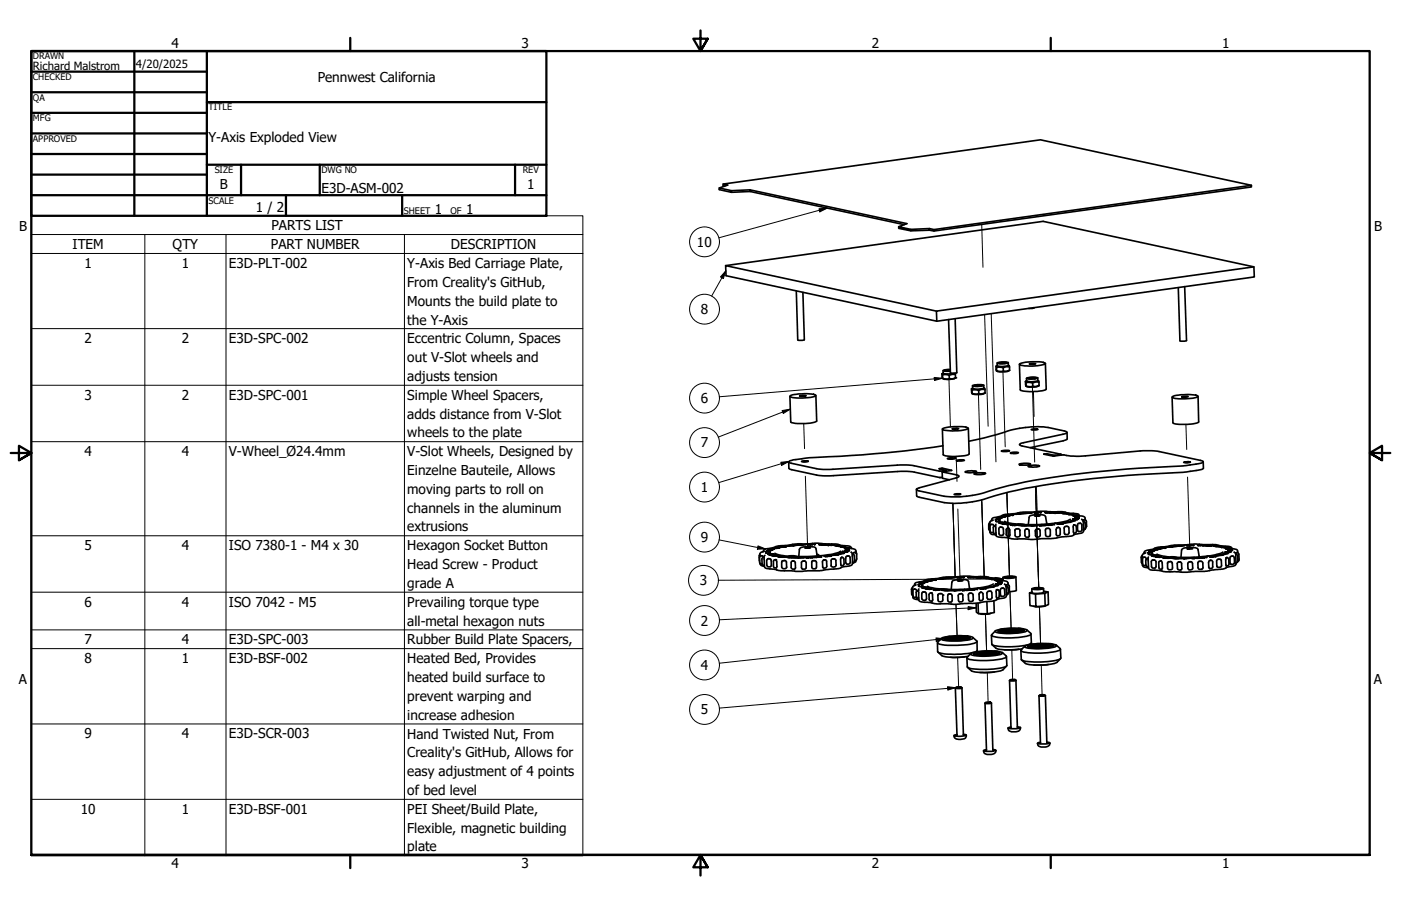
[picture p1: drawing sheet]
<svg xmlns="http://www.w3.org/2000/svg" width="432mm" height="279mm" viewBox="0 0 432 279" stroke-linecap="round" stroke-linejoin="round" font-family="sans-serif">
<defs><g id="words">
<g font-size="4.2">
<text x="52.8" y="14.7">4</text>
<text x="160.8" y="14.7">3</text>
<text x="268.7" y="14.7">2</text>
<text x="376.7" y="14.7">1</text>
<text x="97.9" y="25.2">Pennwest California</text>
<text x="64.3" y="43.8">Y-Axis Exploded View</text>
<text x="67.8" y="58.3">B</text>
<text x="99.1" y="59.6">E3D-ASM-002</text>
<text x="162.4" y="58.3">1</text>
<text x="78.8" y="65.4">1 / 2</text>
<text x="134" y="66">1</text>
<text x="143.6" y="66">1</text>
<text x="5.9" y="71.4">B</text>
<text x="83.7" y="71">PARTS LIST</text>
<text x="423.5" y="71.4">B</text>
<text x="22.4" y="76.8">ITEM</text>
<text x="53.2" y="76.8">QTY</text>
<text x="83.4" y="76.8">PART NUMBER</text>
<text x="139" y="76.8">DESCRIPTION</text>
<text x="214.8" y="76.1">10</text>
<text x="26" y="82.6">1</text>
<text x="56" y="82.6">1</text>
<text x="70.5" y="82.6">E3D-PLT-002</text>
<text x="125.5" y="82.7">Y-Axis Bed Carriage Plate,</text>
<text x="125.5" y="88.5">From Creality's GitHub,</text>
<text x="125.5" y="94.2">Mounts the build plate to</text>
<text x="125.5" y="100.1">the Y-Axis</text>
<text x="216" y="96.9">8</text>
<text x="26" y="105.9">2</text>
<text x="56" y="105.9">2</text>
<text x="70.5" y="105.9">E3D-SPC-002</text>
<text x="125.5" y="105.9">Eccentric Column, Spaces</text>
<text x="125.5" y="111.7">out V-Slot wheels and</text>
<text x="125.5" y="117.5">adjusts tension</text>
<text x="26" y="123.3">3</text>
<text x="56" y="123.3">2</text>
<text x="70.5" y="123.3">E3D-SPC-001</text>
<text x="125.5" y="123.3">Simple Wheel Spacers,</text>
<text x="216" y="124.3">6</text>
<text x="125.5" y="129.1">adds distance from V-Slot</text>
<text x="125.5" y="134.9">wheels to the plate</text>
<text x="216" y="138">7</text>
<text x="26" y="140.7">4</text>
<text x="56" y="140.7">4</text>
<text x="70.5" y="140.7">V-Wheel_Ø24.4mm</text>
<text x="125.5" y="140.7">V-Slot Wheels, Designed by</text>
<text x="125.5" y="146.5">Einzelne Bauteile, Allows</text>
<text x="125.5" y="152.3">moving parts to roll on</text>
<text x="216" y="151.7">1</text>
<text x="125.5" y="158.1">channels in the aluminum</text>
<text x="125.5" y="163.9">extrusions</text>
<text x="216" y="167.2">9</text>
<text x="26" y="169.7">5</text>
<text x="56" y="169.7">4</text>
<text x="70.5" y="169.7">ISO 7380-1 - M4 x 30</text>
<text x="125.5" y="169.7">Hexagon Socket Button</text>
<text x="125.5" y="175.5">Head Screw - Product</text>
<text x="125.5" y="181.3">grade A</text>
<text x="215.6" y="180.5">3</text>
<text x="26" y="187.1">6</text>
<text x="56" y="187.1">4</text>
<text x="70.5" y="187.1">ISO 7042 - M5</text>
<text x="125.5" y="187.1">Prevailing torque type</text>
<text x="125.5" y="192.9">all-metal hexagon nuts</text>
<text x="216" y="192.9">2</text>
<text x="26" y="198.7">7</text>
<text x="56" y="198.7">4</text>
<text x="70.5" y="198.7">E3D-SPC-003</text>
<text x="125.5" y="198.8">Rubber Build Plate Spacers,</text>
<text x="26" y="204.5">8</text>
<text x="56" y="204.5">1</text>
<text x="70.5" y="204.5">E3D-BSF-002</text>
<text x="125.5" y="204.5">Heated Bed, Provides</text>
<text x="216" y="206.6">4</text>
<text x="5.8" y="211.1">A</text>
<text x="125.5" y="210.3">heated build surface to</text>
<text x="423.4" y="211.1">A</text>
<text x="125.5" y="216.2">prevent warping and</text>
<text x="125.5" y="221.9">increase adhesion</text>
<text x="216" y="220.3">5</text>
<text x="26" y="227.7">9</text>
<text x="56" y="227.7">4</text>
<text x="70.5" y="227.7">E3D-SCR-003</text>
<text x="125.5" y="227.8">Hand Twisted Nut, From</text>
<text x="125.5" y="233.6">Creality's GitHub, Allows for</text>
<text x="125.5" y="239.3">easy adjustment of 4 points</text>
<text x="125.5" y="245.2">of bed level</text>
<text x="24.9" y="251">10</text>
<text x="56" y="250.9">1</text>
<text x="70.5" y="251">E3D-BSF-001</text>
<text x="125.5" y="251">PEI Sheet/Build Plate,</text>
<text x="125.5" y="256.8">Flexible, magnetic building</text>
<text x="125.5" y="262.6">plate</text>
<text x="52.8" y="267.7">4</text>
<text x="160.8" y="267.7">3</text>
<text x="268.7" y="267.7">2</text>
<text x="376.7" y="267.7">1</text>
</g>
<g font-size="3.5">
<text x="10.2" y="21.5">Richard Malstrom</text>
<text x="41.9" y="21">4/20/2025</text>
</g>
<g font-size="2.8">
<text x="10.2" y="18.3">DRAWN</text>
<text x="10.2" y="24.7">CHECKED</text>
<text x="10.2" y="31.1">QA</text>
<text x="64.3" y="34">TITLE</text>
<text x="10.2" y="37.4">MFG</text>
<text x="10.2" y="43.8">APPROVED</text>
<text x="66.2" y="53.4">SIZE</text>
<text x="99.1" y="53.4">DWG NO</text>
<text x="161.1" y="53.3">REV</text>
<text x="64.3" y="62.8">SCALE</text>
<text x="124.5" y="66">SHEET</text>
<text x="138.9" y="66">OF</text>
</g>
</g></defs>
<!-- layer: Tweak Trail (ANSI) -->
<g fill="none" stroke="#000" stroke-width=".31">
<path d="M302.6 69.2l.4 13.2M303.5 97l1 34.4M305.5 96.7l1.5 45.7M292.5 117l.4 14.6M309.1 114.7l.7 23.1M318.2 119.4l.7 23.1M247.7 130.6l.3 7.8M301.6 121.7l.7 23.1M318.5 120.8l.2 7.7M319 137.7v.7M365.5 130.9l.3 7.7M248.2 146.9l.7 22.1"/>
<path d="M293.7 155.2l.7 22.7M294.7 140.8l.3 7.7M295.2 157l.7 22.2M302.6 154.2l.7 23.6-.7-23.1M310.3 151.9l.8 26.3M319.2 150.1l1 31.6M319.4 150l.3 9.2M366 147.1l.7 22.3M294.6 186.4l.4 10.5M303.7 189.4l.4 12.1M311.3 182.4l.4 12.2M320.4 187.1l.3 12.2"/>
<path d="M295.1 202.8l.4 9.2M304.3 207.4l.2 9.3M311.8 200.4l.3 9.2M320.9 205.1l.3 9.3"/>
</g>
<!-- layer: Visible (ANSI) -->
<g fill="none" stroke="#000" stroke-width=".51">
<path d="M222.9 56.8l97.8-13.7 65 14.1v.5l-97.9 13.5M223.4 57.4l-.5-.1v-.5l1.4 .3-2.6 .9M225.4 59.3l5.8-.2-.1-.6 48.4 10.5-2.5 .9 3.7 .8v.5l-3.7-.8v-.5M231.1 58.5l-5.7 .3v.5l-3.7-.8v-.5l3.7 .8M231.2 59.1l47.5 10.2M385.7 57.2l-97.9 13.6v.4l-1.4-.2M286.4 70.5l-5.7 .2M287.8 70.8l-1.4-.3v.5l-5.7 .2M223.6 81.9l97.9-13.6 65 14 .1 3.1-97.9 13.7M245.4 89.7l.5 15.1 .3 .2 1.7-.2-.4-14.6M294.4 98.3l.5 16.6-.3 .2-1.7-.1-.5-16.4M318.6 94.9l-.5 .2h-1"/>
<path d="M365.1 88.4l.6 16.6-.6 .2-1.4-.1-.5-16.4M386.5 82.3l-97.9 13.6 .1 3.2-64.9-14.1-.2-3.1 65 14M290.5 115.6v1M290.6 114.3l.2 .9 1.8 .1 1.3-.2M290.7 115.1l-.3 .2M292.5 115.8l.1 1M292.9 114.2l-1.6 .2M292.9 114l-1.8 .2 1.8 .2M292.9 113.9l-2.2 .3 .6 .3h1.6M294.4 115.1v.4l-.9-.1a1.83 1.83 0 0 1-2 .1l-1 .1-.2-.3 .1 1.3 1.2 .3 1-.1M294.4 115.5l.1 1a5.1 5.1 0 0 1-4 .2M294.5 116.5l-.9 .3h-1"/>
<path d="M299.7 118.9l.1 .9a4.8 4.8 0 0 0 3.4-.2M299.8 118.9l1.5-.3 1.9 .2-.4 .2a4 4 0 0 1-3-.1zM299.8 119.7l-.3 .2M300.2 118.9l1-.2 1.5 .2a3.1 3.1 0 0 1-2.5 0zM302.5 119l-1.6-.1-.5 .2M303.2 119.6l.4 .5h-1a2.03 2.03 0 0 1-2 .1l-1 .1-.2-.3 .1 1.3 1.2 .2 1-.1M303.2 118.8v.8M307.3 111.9l1.6-.3 1.9 .2-.4 .2a4 4 0 0 1-3.1-.1zM307.3 112v.8a4.8 4.8 0 0 0 3.5-.2M307.3 112.7l-.3 .2M307.8 111.9l1-.2 1.5 .1-.6 .3zM309.2 113.4v1"/>
<path d="M310.1 112l-.9-.2-1.2 .3M310.8 112.6l.3 .6-1-.1a2.03 2.03 0 0 1-1.9 .1l-1.1 .1-.1-.4 .1 1.5 1.1 .2 1-.2M310.8 111.8v.8M311.1 113.2v1a5.5 5.5 0 0 1-4 .2v-1.1M311.1 114.2l-.9 .3-1-.1M314.3 112.2a14.5 14.5 0 0 1 7.9-.2 5.7 5.7 0 0 1-4 .9l-3.6-.3-.4-.2zM316.4 116.6v.9a4.8 4.8 0 0 0 3.4-.2M316.4 116.6l1.5-.3 1.9 .2-.3 .2a4 4 0 0 1-3.1-.1zM316.4 117.4l-.3 .2M316.9 116.6l1-.2 1.4 .2a3.1 3.1 0 0 1-2.4 0zM317.2 112.2h2l-.7 .2zM318.3 118.1v1"/>
<path d="M319.2 116.7l-1.7-.1-.4 .2M319.8 117.3l.4 .6-1-.1a2.03 2.03 0 0 1-2 .1l-1 .1-.2-.3 .2 1.4 1.1 .2 1-.2M319.8 116.5v.8M320.2 117.9v1a5.5 5.5 0 0 1-4 .2v-1.1M320.2 118.9l-.9 .3-1-.1M322.2 112.1l.3 7.9a6.7 6.7 0 0 1-4.4 .8l-2.8-.2-.8-.4-.3-7.9M243.5 122.1a15.1 15.1 0 0 1 7.9-.2l.1 .1a13 13 0 0 1-8 .2zM246.5 122h2l-.8 .2zM251.5 122l.2 7.9a13.5 13.5 0 0 1-7.9 .3l-.3-8M290.5 132.2a14.3 14.3 0 0 1 7.9-.2v.1a14.1 14.1 0 0 1-7.8 .4zM290.6 137.5a416 416 0 0 1-42.3 3.8l-3.8 .5-1.4 .6 .8 .5 8.3 1.8 1.6 .1 25.7-1.4 1.6 .1 8.5 1.9 2-.4M293.4 132.3l1.4-.3 .7 .2-1.2 .2z"/>
<path d="M298.4 132.1l.2 8a15 15 0 0 1-7.8 .2l-.4-8M298.6 136.1l8.7-2.1a33.1 33.1 0 0 1 15.7-2.2l5 1.1 .9 .4-.7 .5-13.3 2.9-.7 .4 .8 .4 11.9 2.6a6.3 6.3 0 0 1-4.3-.2l-.8 .2a9.7 9.7 0 0 0 6 .2 18.4 18.4 0 0 0 6.7 .3l16.9-1.5 3.7-.1 1.6 .1 13.3 2.9 .8 .2v.4a29 29 0 0 1-9 1.2 291.4 291.4 0 0 0-50.8 5.9l-2.2 .6a50 50 0 0 1-10.9 2.7l-1.9 .2-5-.2-8.5-1.9v-.4l.8-.3 11.4-3 .9-.5-.8-.5-4.4-.9 2.9-.5-2.8-.6-1.1 .1 2.2 .5M301.6 120.4l.1 1M303.6 120.1v1.1a5.5 5.5 0 0 1-4 .1v-1M303.6 121.2l-1 .3-.9-.1M308.6 139.1l1-.2 1.5 .1-1 .3zM311.4 139.6l1-.2 1.5 .2a2.65 2.65 0 0 1-2.5 0zM317.8 132.5l.8-.2 1.3 .1-.6 .2zM328.9 133.3v2l-.3 .3-11.1 2.4M361.3 122.4a15 15 0 0 1 7.9-.3v.1a13.6 13.6 0 0 1-7.1 .7l-.7-.3zM364.2 122.3h2l-.7 .2zM369.3 122.2l.1 7.9a13.4 13.4 0 0 1-7.8 .4l-.3-8"/>
<path d="M243.1 142.4v2l.4 .3 8.8 1.9 3.5 .1 23.7-1.3 1.7 .1 8.5 1.8 .7-.1M247 142.3l.8-.2 1.3 .1-.9 .3zM290.4 145.5v1.9l2.2 .6M291.6 145v.3M292 141.4a3.2 3.2 0 0 1 2.5 0l-1 .2zM294.1 152.5l2-.2-.5 .3zM294.8 142l1-.2 1.4 .1-1 .3zM297.6 145.4a5.2 5.2 0 0 1 3.4 .1 5.7 5.7 0 0 1-3.6 0zM300.2 146h.3a5.6 5.6 0 0 1 3.3 0 6.1 6.1 0 0 1-3.6 .2zM307.1 159.8h1.5l-.4 .2zM307.1 159.8h.1M307.5 159.9h.3"/>
<path d="M307.5 159.9h.8M307.5 159.9v.1M307.7 159.7v.1M307.8 159.6v.1M307.8 159.7h-.2h1.1h-.5M307.8 159.7l1.2-.1h-1.1l.3 .1M307.8 159.9h.5M307.8 159.7v.1M307.8 159.9v.1M307.9 159.6v.2M308.2 159.7v.1M308.3 159.9v.1"/>
<path d="M308.4 159.8v.1M308.5 159.3l.7 .1zM308.6 159.3v.1M308.7 159.1l-2.8 .7-.3 .7M309.1 159.2v.1M309.3 159.1h1.5h-1.1l.4 .2zM309.4 159.1h.1M309.6 159.3v.1M309.7 159.1v.1M309.8 159.3l-.6 .1M309.8 159.3h.2h-1.1h.7l-.4 .1M309.8 159v.1"/>
<path d="M309.8 159.3v.1M310 159.1h.1M310.2 158.9h1.2zM310.2 159.1v.1M310.3 159.1v.1M310.4 158.9v.1M310.4 158.9l.1 .1M310.5 158.9h.6zM311 158.8h1.3zM311.1 158.8h.1M311.1 158.9v.1M311.2 158.8h.1"/>
<path d="M311.3 158.8h.8zM311.3 158.7v.1M311.5 158.8v.1M312.1 158.7v.1M313.6 158.4l-.4 .2M313.8 158.4l-1.4 .2 1.9-.1M313.8 158.4v.2l-.2-.1M314.1 143.2a5 5 0 0 1 3.5 0l-.2 .1a5.6 5.6 0 0 1-3.3-.1zM314.3 158.5v.1M316.2 158.3l-2.4 .3M316.2 158.1h2l-3.9 .4M316.2 158.1l-2.4 .3"/>
<path d="M316.2 158.1v.2M316.2 158.2h.9M316.9 143.8a5.7 5.7 0 0 1 3.5-.1l-.1 .1a5.1 5.1 0 0 1-3.4 0zM318.6 158.1l1.1-.2v.2zM318.8 159.1l1.7-.1-.5 .2zM318.9 158.1h.3M318.9 158.1h-.1M319.2 158l-.3 .1M319.2 158l.3 .1h-.3M319.2 157.9v.1M319.2 158.1v.1M319.7 157.9l-.2 .2"/>
<path d="M319.7 158.1h.1M320 157.9l-.1 .2M320 158.1h.1M320.7 158l.2 .1v-.2h-.9l-.1 .2h.2M320.7 158l-.6 .1M320.7 158v.1M320.7 158.1h.2M322.3 158.1l.2-.2-.4 .2h.7M322.3 157.9v.2M322.3 158.1h.1M322.5 158.1h.1M322.8 158.1h.1"/>
<path d="M323 158l-.7 .1M323 158l.3-.1-.5 .2M323 158v.1M323.1 158.1l1.3-.2-.2 .2zM323.1 157.9v.2M323.7 158h.1M323.8 158.1h.1M324.2 157.9v.1M324.2 158.1h.1M324.4 158.1h1.2zM324.5 158.1h.1M324.6 158.1v.1"/>
<path d="M324.8 158.1v.1M325.1 158.3l.8-.3 .7 .1zM325.3 158.1h-.5M325.3 158.1h.1M325.8 158.2h.1M325.9 158.2h.1M325.9 158v.1M326.4 158.1l-.5 .1M326.4 158.1v.1M326.5 158.1v.1M327 140.1v.3M327.5 158.4h1.1"/>
<path d="M328.6 158.2h.2h-1.9l2.7 .4M328.6 158.2l1.7 .4M328.6 158.2v.2l1.7 .3M329.6 158.6v.1M330.3 158.6l.3-.1 .3 .3-1.6-.1 .3-.1M330.6 158.5v.2l-.3-.1M330.6 158.7l.1 .1M330.6 159l1.7-.1zM330.8 159l.9-.1-.4 .1M330.8 159h.5M330.8 159v.1M330.9 159.1h1.3z"/>
<path d="M331 158.9h.1M331.3 159v.1M331.4 159.5l1.1-.1-1 .1 1.1 .1zM331.4 159.9h1.1zM331.4 159.8h.1M331.5 159.6l1.1 .2h-1.2h.8zM331.5 159.7v.1M331.5 159.5v.1M331.5 160h.1M331.7 158.9v.1M331.7 159.6h.1M331.7 159.7v.1"/>
<path d="M331.9 159.1v.2M331.9 160h.1M332 159.9h.4M332 159.9l-.5 .1h.4M332 159.8v.1M332 159.1v.1M332.2 159.6h.1M332.2 158.9v.1M332.2 159.1v.1M332.4 159.9l-.5 .1M332.4 159.9v.1M332.5 158.9v.1a2.05 2.05 0 0 1 2 .8v.5"/>
<path d="M332.5 159.4h.1M332.6 159.5v.1M332.7 159l-.5-.5-2.3-.2a15.2 15.2 0 0 0-5.7-.4l-1.9-.2-3.6 .2a18.6 18.6 0 0 0-6.1 .5l-1.3 .2a3.9 3.9 0 0 0-2.6 .5M364.8 142.6l2.1-.1-.9 .2zM370.8 142.4v2.1a29 29 0 0 1-8.9 1.3 291.4 291.4 0 0 0-50.9 5.9l-2.1 .6a50 50 0 0 1-11 2.7 23.5 23.5 0 0 1-6.9 0l-8.1-1.8-.4-.3-.1-2M234.1 171.9a.61 .61 0 0 1 .6-.5 .61 .61 0 0 1 .6 .5M234.1 172.8v.3M234.2 171l-.2 .4 .1 2 .2 .4 .6 .1M234.3 173.7l.2 .6 1.1 .3M235.5 171.8l-.4 .1-.3 .5 .1 1.7 .7 .3M235.6 170h-.1a1.27 1.27 0 0 0-1.3 1.6M236.3 170.5v.1"/>
<path d="M236.3 170.1h-.3l1.1-.4 .4 .4h-.3l-.1 .3M236.3 170.1v.4M236.3 170.1l-.1 .3M236.5 172.4a.76 .76 0 0 1 1.2 .4v1.5a.73 .73 0 0 1-.7 .5 .73 .73 0 0 1-.7-.5v-1.5zM236.7 169.4v.1M236.9 170.9l.8-.1zM236.9 170.9h.1M236.9 169.5v.1M236.9 170.9v.1M237 169.5v.1M237.1 171.1l1.2-.1zM237.1 170.4h.3l-.4 .4-1-.3h.3"/>
<path d="M237.1 170.4h.1M237.1 169.7l-.8 .4M237.1 170.6h.1M237.1 169.9l.2 .2M237.1 170.3v.1M237.2 169.5l-.3 .1 1.1-.1M237.2 169.5h-.5h1.5h-.2M237.2 169.5h.1M237.3 169.4l1.4-.1-1.1 .1 .7 .1zM237.3 171.1h.5M237.3 171.1l.8-.1-.3 .1M237.3 169.4h.1"/>
<path d="M237.3 171.1h.1M237.4 169.6v.1M237.5 169.3v.1M237.6 171.3l.8-.2-.5 .1 1.1 .1zM237.6 169.4h.1M237.7 170.9h.1M237.7 170.9h-1h.2M237.8 170.8v.1M237.8 171.1h.1M237.9 169.5h-.9l.4 .1M237.9 169.5l-.5 .1M237.9 169.5v.1"/>
<path d="M237.9 171.2h.1M238 169.5v.1M238.1 171v.1M238.2 171.3h.1M238.3 171v.1M238.4 172.9a.54 .54 0 0 1 .6-.3 .54 .54 0 0 1 .4 .6l.1 1.5a.54 .54 0 0 1-.6 .5 .54 .54 0 0 1-.5-.6zM238.4 170.8l-1.5 .1M238.4 170.8l-.7 .1M238.4 170.8v.1M238.4 171.1h.1M238.5 169h.1M238.7 171.1v.1"/>
<path d="M239 171.2v.1M239.1 169h-.7h1.1M239.1 169h.4l-.6-.1 1 .1h-.4M239.1 169v.1M239.2 171.4h.1M239.3 168.8h1.5h-1.2l.4 .2zM239.3 171.3v.1M239.4 168.8h.1M239.5 171.3l-.9 .1h.6M239.5 171.3l-1.4 .1h1.1M239.5 169v.1M239.5 171.3v.1"/>
<path d="M239.6 168.8v.2M239.7 171.6h1.4zM239.8 168.7v.1M240 171.6v.1M240.2 168.8v.1M240.3 171.8l.9-.2 .7 .1zM240.3 168.7h1.1zM240.4 168.6v.1M240.5 168.7h.7zM240.5 168.7h.1M240.6 171.6v.1M240.9 171.7l.7-.1z"/>
<path d="M240.9 171.8h.1M241 173.1a.81 .81 0 0 1 1.4 .3v1.4a.79 .79 0 0 1-.7 .6 .79 .79 0 0 1-.8-.5zM241 171.8h.1M241.2 168.7h.1M241.2 168.5v.2M241.2 171.6h.1M241.4 168.5h-.3l1.2 .2-.5-.1M241.4 168.5h1l-.6 .1M241.4 168.5h.1M241.5 168.4v.2M241.6 168.5h.5M241.6 168.5v.1"/>
<path d="M241.7 171.6v.2M241.8 168.6v.1M242.1 168.5v.1M242.3 168.4v.1M243 171.5l1.7-.1 1 .2M243.9 168.1l-.4 .2M244 171.8l2.1 .1M244 171.8h-1.9l1.3 .2h2.6M244 171.8l1.6 .2M244 171.9l-1.1 .1M244 173.1l.2-.1a.67 .67 0 0 1 .9 .5l.1 1.6a.7 .7 0 0 1-.7 .4 .7 .7 0 0 1-.7-.5zM244.1 168.1l-.2 .1"/>
<path d="M245.4 168.1l-1.3 .2M246 172h.1M246 172v.1M246.1 171.9l1.9 .1h-2M246.2 171.8l-.1 .1M246.2 172h.6M246.6 168l1.9-.1-5.9 .5 1.5-.3M246.6 168l-2.5 .1M246.6 168h.8M247.3 173.1l.6-.1 .4 .2 .2 1.7a.76 .76 0 0 1-.7 .7 .76 .76 0 0 1-.8-.5v-1.7zM248 169l.7-.2 1.1 .1zM248.3 171.9l.9-.1v.2z"/>
<path d="M248.5 172h.4M248.5 172h.1M248.9 172h.1M249.2 171.7h.2v.3h-.2M249.2 171.7v.3zM249.2 171.9l-.3 .1M249.2 171.9l-.7 .1M249.2 167.9h.6M249.2 167.9l.3 .1M249.2 167.9v.1M249.4 171.8l-.2 .1M249.5 168h.1"/>
<path d="M249.6 167.8h.1M249.6 171.8l1.1 .1zM249.8 167.9l-.3 .1M249.8 171.9l-.1 .1M249.8 167.9v.1M249.9 167.8l-.9 .1 .8 .1M249.9 167.8l.2-.1-.3 .3M249.9 171.8h.5zM249.9 167.8l-.1 .2M249.9 167.7v.3M249.9 167.9h.2M250.1 171.8h.1"/>
<path d="M250.2 173.2l.2-.3 1.1 .1 .2 1.9a.75 .75 0 0 1-.8 .6 .75 .75 0 0 1-.7-.6zM250.3 167.8v.2M250.4 167.9h.1M250.4 167.9v.1M250.4 171.9l.1 .1M250.6 171.8l1.2-.1v.2zM250.7 171.8v.1M250.8 171.8h.1M251.1 167.8l-.1 .2 .3-.2h-1l-.1 .2h.2M251.1 167.8l-.7 .1M251.1 167.9h.1M251.1 167.8v.2"/>
<path d="M251.1 171.8h.1M251.3 171.8v.1M251.3 171.8l-.2 .1M251.3 171.7v.1M251.7 171.8h.1M251.8 170.9l.5 .2v.3M251.8 171.4l-.3-2.1a1.88 1.88 0 0 0-2.1-.7h-.5a2.69 2.69 0 0 0-2.5 .8l-.2 2.2M251.9 171.6l1.3 .2zM252.1 171.6l.1 .2M252.2 171.7h.1M252.6 167.9l.3-.1-.6 .2h.3M252.6 167.9h.6"/>
<path d="M252.6 167.9v.1M252.7 167.8v.1M253.2 167.9l.4-.1-1 .2M253.2 167.9v.1M253.3 168l1.4-.2-.3 .2zM253.4 167.8v.1M253.7 172.8a.64 .64 0 0 1 .6-.2 .64 .64 0 0 1 .5 .6v1.4a.66 .66 0 0 1-.6 .6 .66 .66 0 0 1-.6-.4l-.1-1.7zM253.9 171.5h1.4zM253.9 168h.1M253.9 167.9l.1 .1M254 168h.1M254 167.8l.1 .2"/>
<path d="M254.1 171.4v.1M254.4 167.9l.1 .1M254.4 171.6h.1M254.5 167.8v.2M254.6 168h1.2zM254.8 168v.1M254.8 171.4h.1M255 171.5v.1M255 168h-.2h.7M255 168h.5M255 168v.1M255.1 171.3v.1"/>
<path d="M255.2 171.4h1.1h-.6M255.2 171.4h-.2l1 .1-.3-.1M255.2 171.4h.1M255.4 171.3l.7 .1zM255.4 171.4h.1M255.5 168v.1M255.5 167.9v.1M255.6 168h.1M255.7 171.4v.1M255.8 168.1h.1M255.9 168.1l.7-.1zM255.9 168.1h.1"/>
<path d="M256.2 171.3v.1M256.2 168h.1M256.3 172.5l.3-.2 .9 .2 .2 1.8a.81 .81 0 0 1-.8 .6 .81 .81 0 0 1-.7-.5zM256.3 168l-1.2 .2 .7-.1M256.3 168h.6l-1.1 .1M256.3 168h.1M256.5 168.1h.1M256.6 168v.1M256.7 168v.1M257.4 170.9l-.3 .3M257.4 171.1h.3M257.5 168.3h1.1"/>
<path d="M257.7 170.9l-1.2 .4 1.9-.2h-.1M257.7 170.9v.2M258.3 171.1h.1M258.6 168.3l.3-.1-1.9-.1 2.3 .6M258.6 168.3l1.6 .3M258.6 168.3l1.6 .4M259.1 170.6l-1.4 .3M259.1 170.6h-.3l1.5-.3-.2 .4-1.8 .4M259.1 170.6l-1.4 .5M259.1 170v.1a36.9 36.9 0 0 1-14.7 1.5l-3.7-.3-1.9-.7M259.3 172h.5l.2 .2v2a.47 .47 0 0 1-.5 .3 .47 .47 0 0 1-.4-.4v-1.8zM259.3 168.7h.1"/>
<path d="M259.7 170.1h.1M260 170.2h.1M260.2 168.6l.2-.1 .1 .3-1.4-.1h.2M260.2 169h1.7zM260.2 170.2h.8zM260.2 170.5l-1.1 .2M260.2 170.2h.1M260.3 170.1h-.7h1.7h-.2M260.3 170.1l-.3 .1 1.1-.1M260.3 170.1v.1M260.3 170l1.3-.1zM260.4 169h.8h-.3"/>
<path d="M260.4 169h.5M260.4 168.5l-.2 .1M260.4 169v.1M260.4 168.7l.1 .1M260.5 169.2h1.2l-1.2 .1 .8-.1M260.5 169.2h1h-.2M260.5 170v.1M260.6 169.7h1.2zM260.6 169.7v.1M260.7 168.9v.1M260.7 169.6v.1M260.9 171.6l.7-.2 .4 .4 .1 1.6a.74 .74 0 0 1-.7 .6 .74 .74 0 0 1-.7-.5v-1.7z"/>
<path d="M260.9 169.6l-.2-.1h1.1h-.9l.4 .1M260.9 169.6l-.2 .1 1.1-.1h-.5M260.9 169.5v.1M260.9 169.6v.1M260.9 169v.1M261 170.2h.1M261 169.9l.4 .1M261 169.9l-.5 .1 .4 .1M261 169.9h.1M261.1 170.1v.1M261.2 169h.1M261.3 169.8h.1"/>
<path d="M261.3 169.2v.1M261.3 169.6v.1M261.4 170l-.5 .1M261.4 170v.1M261.5 169.2h.1M261.7 169.2h.1M261.8 169h.1M262.2 169l.1 .1a1.25 1.25 0 0 1 1.5 1.4M262.3 170.3l.4 .5 .1 2.2a1.25 1.25 0 0 1-.3 1.3 1.25 1.25 0 0 1-1.3 .3l-.7 .1a11.9 11.9 0 0 1-5.4 .9l-2.5 .4-5.3 .2-3.4-.2a30.5 30.5 0 0 1-8.1-.9l-.3-2.6v-.9l.3-.3M262.4 169.1v-.3a4.2 4.2 0 0 0-3.1-.6 13.8 13.8 0 0 0-5.6-.5l-2.6-.2-2.9 .3a17.6 17.6 0 0 0-5.8 .4 17.1 17.1 0 0 0-5.5 1l-1.3 .3-.3 .6M262.4 169.1v.1M262.7 170.9l.6 .3 .1 1.7"/>
<path d="M262.8 170.9a.61 .61 0 0 1 .6-.5 .61 .61 0 0 1 .6 .5v1.7l-.6 .3M263.4 172.9l-.1 .4-.5 .2M263.8 170l.2 .7M263.8 172.8l-.1 .5-.9 .4M283.3 179.8h1.5l-.4 .2zM283.3 179.8h.1M283.5 179.8v.1M283.7 179.9v.1M284 179.9l-.3-.1 .8 .1M284 179.9h.5M284 179.6v.1M284 179.9v.1"/>
<path d="M284.1 179.7h-.3h1.1h-.4M284.1 179.6v.1M284.5 179.6l-.4 .1M284.5 179.6h.7zM284.5 179.6h-.4l.4 .1M284.5 179.7v.1M284.5 179.8v.1M284.6 179.8v.1M284.7 179.3h1.6zM284.9 179.1l-2.8 .7-.2 .7M285.5 179.1h1.6h-1.2l.5 .1-.1 .1zM285.6 179.1h.1"/>
<path d="M285.8 179.3v.1M285.9 179.1v.1M285.9 179.3v.1M285.9 179.3h.1M286 179v.1M286.4 178.9h1.2zM286.6 178.9v.1M286.6 178.9h.8zM287.3 178.8h.1M287.3 178.9v.1M287.4 178.9v.1M287.5 178.8h-.3l1.3 .1-.5-.1"/>
<path d="M287.5 178.8h1h-.5M287.5 178.8h.1M287.6 178.7v.1M287.7 178.8h.5M287.7 178.8v.1M288 178.8v.1M288.3 178.8h.1M288.4 178.7v.1M289.9 178.3v.2l-.5 .1M290 178.4l-.1 .1M292.4 178.3l-2.4 .2M292.5 178.1h1.9l-5.8 .5 1.4-.2"/>
<path d="M292.5 178.1l-2.5 .3M292.5 178.1v.2M292.5 178.2h.8M294.9 178.1l.9-.2 .2 .2zM295.1 179h1.7l-.6 .2zM295.1 178.1h.6zM295.1 178.1h-.1M295.3 177.9v.1M295.8 177.9l-.1 .2M295.9 178v.1M296.2 177.9v.2M296.2 178.1h.2"/>
<path d="M296.4 177.9l-.3 .2h.3M296.4 177.9h.8l-.1 .2-.2-.1M296.4 177.9v.1M296.9 178l-.5 .1M296.9 178v.1M296.9 178.1h.2M298.5 177.9h.2l-.1 .2 .9-.2-.3 .2h-.9zM298.5 177.9l-.1 .2M298.5 178.1h.1M298.7 178.1h.1M299.1 178v.1M299.3 178.1l1.3-.2-.1 .2z"/>
<path d="M299.3 177.9v.2M299.9 177.9l.1 .2M299.9 178v.1M300.4 177.9l.1 .2M300.4 178v.1M300.7 178.1l1.1-.1-.6 .2zM300.7 178.1h.1M300.9 178.1h.1M300.9 178.1h.6M300.9 178.1h.2M301.1 178.1v.1M301.3 178.2l1.6-.1z"/>
<path d="M301.5 178.1h-.4M301.5 178.1h.1M301.6 178.1h.1M302 178.1v.1M302.1 178.1h.5M302.1 178.1v.1M302.1 178.2h.1M302.2 178v.1M302.6 178.1l-.5 .1M302.6 178.1v.1M302.6 178.1h.1M302.7 178.1v.1"/>
<path d="M303.7 178.3l1.2 .1M304.9 178.2h.2h-2l2.7 .4M304.9 178.2l1.6 .4M304.9 178.2v.2l1.6 .3M305.1 161.2l-.4 .5v1.5l.3 .4a.96 .96 0 0 0 1.2 .6M305.1 161.2l.1 3.3 .4 .3 1.4 .2M305.6 161.7l-.5 .5v1.5M305.6 161.7h.1M305.6 161.7l.5 .1 .2 .5M305.8 178.6v.1M306.1 160.4l-.7 .3-.3 .5M306.2 164.2l.2 .4 .6 .1"/>
<path d="M306.5 178.6l.3-.1 .3 .3-1.6-.1 .3-.1M306.8 178.5v.2l-.3-.1M306.8 162.2l-.6 .2v1.8M306.8 178.7l.2 .1M307 178.9h1.5zM307 161.7v3M307 164.7l.1 .7 .2 .1 2.3 .2a21.7 21.7 0 0 0 6.6 .5l2.4 .2 5.3-.3 4.8-.6a2.81 2.81 0 0 0 2.3-.7M307 160.3h-.3l1-.3 .5 .3h-.4l.2 .4M307 160.3l.1 .5M307 160.3v.2M307.1 179l.7-.1-.2 .1M307.1 179h.5"/>
<path d="M307.1 179v.1M307.1 179.1h.1M307.1 160.8h.1M307.3 178.9h.1M307.3 179.3l.9-.1zM307.5 179.9h1.2zM307.5 179.9l.1 .1M307.6 179.5l1.1-.1-.9 .1 1 .1zM307.6 179v.1M307.7 179.7l1.2-.1zM307.7 160v.2l-.7 .2M307.7 179.7v.1"/>
<path d="M307.7 160.2l.2 .1M307.7 179.9v.1M307.8 179.5v.1M307.8 160.4l.2 .4M307.8 178.9v.1M307.9 162.8a.78 .78 0 0 1 1.3 .3l.1 1.5a.73 .73 0 0 1-.7 .5 .73 .73 0 0 1-.7-.5zM308 161.2l.8-.1zM308 179.7v.1M308 161.2h.1M308 160.7h.4l-.4 .3-1.1-.2h.2M308 160.7l.2 .1M308.1 179.1h.2h-1.2h1.2l-.2 .1"/>
<path d="M308.1 179.1h.4l-.3 .1M308.1 179.1h.1M308.1 180h.1M308.2 161.2v.1M308.2 161.1v.1M308.3 179.1v.1M308.4 161.4l1.2-.1zM308.4 179.7h.1M308.4 179.1v.1M308.5 179.9h-.8l.4 .1M308.5 179.9l-.4 .1M308.5 161.4h.1"/>
<path d="M308.5 179.9v.1M308.6 161.4h.5M308.6 161.4l.8-.1-.3 .1M308.6 161.4h.1M308.7 178.9h.1a2.29 2.29 0 0 1 1.9 .9v.5M308.7 179.4v.1M308.8 161.2h.1M308.8 179.5v.1M308.9 179l-.1-.2a4.9 4.9 0 0 0-3-.6 12.5 12.5 0 0 0-5.4-.3l-1.8-.2-3.7 .2a18.6 18.6 0 0 0-6.1 .5l-2.7 .2-1.2 .5M308.9 161.5l.9-.1-.5 .1h1.2zM308.9 161.2h-1.1h.4M308.9 161.1v.1"/>
<path d="M309.1 178.1l.1-.1a6.1 6.1 0 0 1 3.9 0l-.1 .1a6.1 6.1 0 0 1-3.9 0zM309.1 178.1l.1 1M309.1 161.4h.1M309.4 161.3v.1M309.5 161.3v.1M309.6 161.5v.1M309.6 161.1l-1.6 .2 .2-.1M309.6 161.1v.1M309.6 161.1l-.7 .1M309.8 178.1l.9-.3 1.8 .2-1.2 .2zM309.8 161.4h.1M310 161.4v.1"/>
<path d="M310.3 163.1a.53 .53 0 0 1 .6-.2 .53 .53 0 0 1 .3 .5l.1 1.6a.58 .58 0 0 1-.6 .4 .58 .58 0 0 1-.6-.5zM310.5 161.5h.1l-1 .2 1.3-.2M310.5 161.5h.4M310.5 161.5h.1M310.8 161.6v.1M310.9 161.5v.2M311.6 161.9h.1M312 161.7v.1M312 161.9v.1M312 162.1l1.6-.2zM312.2 161.9l.5-.1-.7 .1M312.2 161.9h-.9h.7"/>
<path d="M312.2 161.9h.1M312.6 161.9v.1M312.7 162v.1M312.9 163.3a.89 .89 0 0 1 1.4 .2l.1 1.5a.81 .81 0 0 1-.8 .6 .81 .81 0 0 1-.7-.5zM312.9 161.8v.1M313.1 177.9l.1 4.2-2.1 .3M313.2 161.9l-.5 .1M313.2 161.9v.1M313.3 161.9v.1M313.8 161.7h1.9M314.8 162.1h.9M315.7 162h2.3"/>
<path d="M315.7 162h-1.9l4.1 .2M315.7 162v.1M315.7 162.1l.6 .1M316 163.3a.76 .76 0 0 1 1.2 .4v1.5a.69 .69 0 0 1-.6 .5 .69 .69 0 0 1-.7-.5l-.1-1.5zM317.9 162.2h.1M318 162l1.8 .1-1.9 .1M318 162v.2zM318 162.1h.7M319.2 163.3a.78 .78 0 0 1 1.3 .3l.1 1.5a.77 .77 0 0 1-.7 .6 .77 .77 0 0 1-.7-.5zM320.2 162l1-.2 .1 .3zM320.4 162.1h.1M320.4 162l.1 .1"/>
<path d="M320.5 162.1h.3M320.5 162.1h.1M320.8 162.1h.1M321.1 162l-.3 .1M321.1 162l-.6 .1M321.1 162v.1M321.2 161.8v.3M321.2 161.9l-.2 .1M321.4 161.9h1.2zM321.7 162h.4M321.7 161.9l-.1 .2M322.1 162v.1"/>
<path d="M322.3 161.9l-.2 .1M322.3 161.9l-.6 .1M322.3 162h.1M322.3 161.9v.1M322.5 163l.7-.1 .5 .4v1.6a.75 .75 0 0 1-.7 .6 .75 .75 0 0 1-.7-.5l-.1-1.6zM322.5 161.8l.5 .1 .7-.2v.2zM322.6 161.3v.1M322.6 161.6l-.3-2.2a2.88 2.88 0 0 0-3-.6 1.99 1.99 0 0 0-2.1 .8l-.3 2.2M322.6 161.8v.1M323.2 161.8l-.2 .1M323.5 161.9h.1M323.7 161.7l-.2 .2"/>
<path d="M323.7 161.9h.1M323.9 161.7v.1M324 161.7l1.1 .1h-.9M324 161.7h-.3l.7 .2-.2-.1M324 161.7v.1M324.1 161.7l-.1 .2M324.2 161.8v.1M325.4 161.3l-.3 .1M325.7 162.8a.66 .66 0 0 1 1.1 .4v1.5a.62 .62 0 0 1-.6 .5 .62 .62 0 0 1-.6-.4l-.1-1.5zM325.7 161.5h1.5zM325.8 161.5h.1M326.2 162.6l-.1 .1"/>
<path d="M326.5 161.4v.1M326.7 161.5v.1M326.8 161.4h.1M326.9 161.4h1.1l-.6 .1M326.9 161.4h-.3l1.1 .1h-.3M326.9 161.4h.1M327 161.3v.1M327.2 161.4h.5M327.2 161.4v.1M327.4 161.5h.1M327.7 161.4v.1M327.8 161.3v.1"/>
<path d="M328.2 162.4l.7-.1 .5 .3 .1 1.7a.76 .76 0 0 1-.7 .5 .76 .76 0 0 1-.8-.5v-1.6zM328.9 160.9l-.3 .3M328.9 161l.2 .1M329.1 160.9l-.9 .3 1.8-.2h-.2M329.1 160.9v.2M329.8 161v.1M329.9 160.1a26.9 26.9 0 0 1-11.1 1.7l-5.3-.2a8.3 8.3 0 0 1-3.9-.8M330.4 160.6l-1.3 .3M330.4 160.6h-.3l1.4-.3v.3l-1.7 .4M330.4 160.6l-1.3 .5M330.6 160.1h1.8h-.2M330.6 160.1h1.6"/>
<path d="M330.6 160v.1M330.9 161.9a.56 .56 0 0 1 .8 .5l.1 1.4a.49 .49 0 0 1-.4 .5 .49 .49 0 0 1-.6-.3zM331.3 160.1v.1M331.3 160.1h.8zM331.5 160.5l-1.1 .2M332.1 160.1v.1M332.2 160.1h.1M332.3 161.5a.7 .7 0 0 1 1.1 .4v1.4a.7 .7 0 0 1-.6 .6 .7 .7 0 0 1-.7-.5v-1.6zM333.4 160.1l.5 .7M333.8 160.5l.1-.1a.6 .6 0 0 1 .9 .4l.1 1.5-.4 .5M333.9 160.8l.6 .4v1.6M333.9 160.8v3.1a4.5 4.5 0 0 1-2.7 .9l-.2 .1"/>
<path d="M334.5 162.8l-.6 .6M334.6 162.8l-.1 .4-.6 .2M352 171.4l-.3 .5 .1 1.5 .3 .4M352.1 173.9a.72 .72 0 0 0 1.1 .4M352.6 171.8l-.4 .3-.1 1.8M352.6 171.8h.1M352.6 171.8l.5 .2 .2 .5M353.1 170.5l-.9 .4-.2 .4 .1 3 .5 .6 1.3 .2M353.2 174.3l.3 .5h.4M353.8 172.3l-.6 .3v1.7M353.9 171.8v3M353.9 174.8l.1 .5a4.3 4.3 0 0 0 3 .6 18.3 18.3 0 0 0 6.3 .4l2.7 .2 1.9-.2a17.1 17.1 0 0 0 5.7-.5l3.1-.3 1.3-.5"/>
<path d="M354 170.5h-.3l.9-.3 .6 .3h-.4l.2 .4M354 170.5l.2 .4M354.2 170.9h-.3l1.2 .3 .2-.4-.3 .1M354.2 170.9v.1M354.3 170v.1M354.5 170v.1M354.6 169.9h1.1zM354.6 169.9l-.3 .2 1.1-.2M354.6 169.9h-.5h1.5h-.2M354.6 169.9v.1M354.6 170.2l-.6 .3M354.6 170.3l.3 .2"/>
<path d="M354.6 169.8v.1M354.8 169.7v.1M354.8 171.3h1.9zM354.8 170.6l.2 .4M354.8 170.1h.1M354.9 169.8v.1M355 172.8h1.1l.2 1.9a.73 .73 0 0 1-.7 .5 .73 .73 0 0 1-.7-.5l-.1-1.5zM355 170.9l.2 .1M355 171.3h.5M355 171.3h.8h-.3M355 171.3v.1M355.2 169.7h.8z"/>
<path d="M355.2 171.2v.1M355.3 170h-.8l.3 .1M355.3 170l-.5 .1M355.3 170v.1M355.4 171.4h1.2zM355.4 169.9v.2M355.5 169.5h.7zM355.5 171.3v.1M355.5 171.5v.1M355.6 171.5h.5M355.6 171.5l.8-.1-.3 .1M355.6 171.5v.1"/>
<path d="M355.7 171.4h.1M355.7 169.4v.1M355.8 171.3h.1M355.9 171.6l.8-.2-.4 .2h1.1zM356 169.3v.1M356.1 171.5v.1M356.2 169.5h.1M356.3 169.2h1.5l-1.1 .1 .5 .1zM356.3 171.6h.1M356.4 171.4v.1M356.4 169.2v.1M356.5 171.4v.1"/>
<path d="M356.6 171.6h.1M356.6 169.4v.1M356.6 171.2v.1M356.7 169.4l-.5 .1M356.7 169.4h.3h-1h.6l-.4 .1M356.7 169.4v.1M356.7 171.4v.1M356.9 171.6h.1M357 169.2h.1M357 171.5v.1M357.3 173.2a.56 .56 0 0 1 .6-.1 .56 .56 0 0 1 .3 .5l.1 1.5a.54 .54 0 0 1-.6 .4 .54 .54 0 0 1-.5-.5zM357.3 169h1.1z"/>
<path d="M357.3 171.6h.1M357.4 169v.2M357.5 171.6v.1M357.6 169.1h.5M357.6 169.1v.1M357.7 171.8h-.6h.8M357.7 171.8h.1M357.8 171.7v.1M357.9 171.7v.1M357.9 171.7l-1.3 .1h1.1M357.9 168.9l1.1-.1 .3 .1-.5 .1h.5zM358.1 169.1v.1"/>
<path d="M358.1 168.8v.1M358.2 169v.1M358.3 168.8v.2M358.5 168.9h.5M358.5 168.9v.1M358.8 169h.1M359 168.9v.1M359 171.8v.1M359 172v.1M359 172.1l1.6-.1zM359.1 168.8v.2M359.2 172h-.9h.7"/>
<path d="M359.2 172h.1M359.5 171.9h.2l-.7 .1M359.5 171.9l-.3 .1M359.5 171.9v.1M359.6 172.1h.1M359.7 172.1h.5M359.7 172.1h.1M359.9 172h.1M360 173.4a.81 .81 0 0 1 1.3 .3l.1 1.4a.81 .81 0 0 1-.8 .6 .81 .81 0 0 1-.7-.5zM360.2 172.1h.1M360.3 172v.1M360.6 168.5l-.4 .2"/>
<path d="M360.7 171.8l2 .1M360.8 168.5l-1.4 .3 2-.1-.1-.1M360.8 168.5l-.2 .1M361.3 168.6v.1M361.8 172.2h.9M362.7 172.1h2.3M362.7 172.1h-1.9l1.5 .2h2.6M362.7 172.1l.6 .2M362.9 173.5l.3-.2 .8 .2 .2 1.8a.7 .7 0 0 1-.7 .5 .7 .7 0 0 1-.6-.5zM363.2 168.4l-2.4 .3M363.2 168.3l2-.1-3.9 .4M363.2 168.3l-2.4 .2"/>
<path d="M363.2 168.3h.9M364.9 172.3h.1M365 172.1h1.8l-1.9 .2M365 172.1h.1M365 172.2l.7 .1M365.8 169.2l.6-.2 1.2 .2-1 .2zM365.9 168.2l-.1 .1M366 168.1l.5 .1zM366.2 173.5a.75 .75 0 0 1 .8-.3 .75 .75 0 0 1 .5 .5l.1 1.5a.77 .77 0 0 1-.7 .6 .77 .77 0 0 1-.8-.5zM366.5 168.1l-.9 .1h.9M366.5 168.1l.1-.1 .1 .3-.2-.1M366.5 168.1v.1"/>
<path d="M366.6 168l-.1 .1M366.6 168.1l.1 .2M367 168.1v.2M367 168.2h.1M367.2 168.1l-.3 .2 .2-.1M367.2 168.1l.7-.1v.2l-.2-.1M367.2 168.1h.1M367.5 172.1h.5M367.5 172.1l-.1 .1M367.6 168v.1M367.7 172v.1M367.7 168.1l-.6 .1"/>
<path d="M367.7 168.1l.2 .1M367.7 168.1v.1M368 172.1l.2-.1 .1 .2h-.2M368 172.1h-.8l.9 .1M368 172.1h.2M368 172.1v.1M368.2 172v.2M368.6 172l1 .1zM368.7 172.1l.6-.1zM368.7 172.1h.1M368.9 172h.1M369.3 168.1l.2-.1-.4 .2 1.2-.2-.3 .1"/>
<path d="M369.3 168.1h.7M369.3 168v.2M369.3 168.1v.1M369.4 172.1h.1M369.4 173.2h1.1l.3 1.9a.81 .81 0 0 1-.8 .5 .81 .81 0 0 1-.7-.5l-.1-1.5zM369.4 172h1.1l.1-.2 .1 .2zM369.4 168.2h.1M369.6 171.4v.2M369.6 172v.1M369.6 171.8l-.3-2.3a1.88 1.88 0 0 0-2.2-.7h-.8a1.99 1.99 0 0 0-2.1 .9l-.2 2.2M369.7 172h.1M370 168.1v.1"/>
<path d="M370 172h.1M370.1 168.2l1.3-.1-.2 .2-.7-.1 .1-.1zM370.1 168v.1M370.1 171.9l-.1 .2M370.5 172h.1M370.6 171.8l-.1 .2M370.7 168l-.1 .1M370.7 168.3h.1M370.9 171.8l.1 .2M371 171.8h-.3l.6 .2-.1-.1M371.1 171.9v.1M371.2 168.1v.2"/>
<path d="M371.2 171.9v.1M371.2 168.1v.1M371.2 168.2h.1M371.3 171.8l.7 .1h-.8M371.3 171.8h-.3M371.3 171.8h.1M371.4 168.2l1.2-.1zM371.5 168.1v.2M371.7 168.1h.7zM371.7 168.2l-.1 .1M372 168.4l1.7-.2zM372.2 168.1h.1"/>
<path d="M372.3 168.2v.1M372.4 168.1v.2M372.4 171.4l-.4 .1M372.6 173a.64 .64 0 0 1 .7-.2 .64 .64 0 0 1 .5 .5v1.5a.62 .62 0 0 1-.6 .5 .62 .62 0 0 1-.6-.4zM372.7 171.6h1.4zM372.7 168.3l.7-.1zM372.7 168.3h.1M372.8 171.6v.1M373 168.1v.1M373.1 168.1v.1M373.1 172.8h.1M373.3 171.7v.1"/>
<path d="M373.4 168.3h.1M373.4 168.1v.2M373.5 171.5v.1M373.6 171.7v.1M373.6 171.5h1.4zM373.7 171.6v.1M373.8 171.4l.1 .2M374 171.5h.8zM374 171.5v.1M374.1 171.5v.1M374.4 171.6h.1M374.8 171.4v.2"/>
<path d="M375.1 172.7l.3-.2 1 .2 .1 1.7a.8 .8 0 0 1-.7 .5 .8 .8 0 0 1-.8-.4zM375.6 168.4l.2-.1h-1.9l2.7 .5M375.6 168.4l1.7 .3M375.6 168.4l-1.1 .1M375.6 168.5l1.7 .3M375.9 171.1l-.3 .2M375.9 171.2h.2M376.1 171.1l-.9 .3 1.8-.2-.3-.1M376.1 171.1v.1M376.6 168.8h.1M376.7 171.1v.1M376.9 170.2l-.1 .1a35.5 35.5 0 0 1-13.8 1.6l-4.5-.4-1.9-.6"/>
<path d="M377.3 168.7l.6 .3-1.6-.2h.3M377.3 168.7v.1l.3-.1M377.4 170.7l-1.3 .4M377.4 170.7h-.3l1.4-.3v.4l-1.8 .3M377.4 170.7v.2l-1.3 .3M377.6 168.8l.1 .2M377.8 169.1h.9zM377.8 169.1v.1M377.9 172.1l.3-.1 .5 .3 .1 1.7a.53 .53 0 0 1-.4 .5 .53 .53 0 0 1-.6-.2zM378 169.2l1.2 .1-1 .1 .8-.1zM378 169.2h.1M378.1 169v.1"/>
<path d="M378.1 170.2v.1M378.3 170.2v.1M378.3 170.2h-.7h1.7h-.1M378.3 170.2l-.2 .1 1.1-.1M378.3 170.1h1.2zM378.3 170.2h.1M378.5 169.7l1.1 .2-1.1 .1 .7-.1zM378.5 169.7v.1M378.5 169.9v.1M378.5 170.6l-1.1 .2M378.5 170.1h.1M378.7 169.7l-.3-.1 1.1-.1-.9 .2h.5"/>
<path d="M378.7 169.7h-.2h1.1h-.5M378.7 169.1v.1M378.7 169.7h.1M378.7 170.3v.1M378.7 169.1h-1.1l.4 .1M378.7 169.1h.6l-1.3 .1M378.8 169v.1M378.8 169.3v.1M379 170l.3 .1M379 170l-.5 .1h.8M379 169.9v.1M379 169.2v.2"/>
<path d="M379.1 170.2h-.8l.4 .1M379.1 170.2l-.4 .1M379.1 169.7h.1M379.1 170.2v.1M379.2 170.2v.1M379.2 169.9h.1M379.2 169v.1M379.3 171.6l.8-.1 .3 .3 .1 1.7a.74 .74 0 0 1-.7 .6 .74 .74 0 0 1-.7-.5v-1.7zM379.3 170.1h.1M379.5 169.1l.3 .1a1.36 1.36 0 0 1 1.7 1.2M379.7 169.2l-.2-.4-.7-.3-1.9-.1a25.3 25.3 0 0 0-6.9-.5l-2-.1-2.7 .2a19.1 19.1 0 0 0-6.1 .6l-2 .1-1.7 .6a4.5 4.5 0 0 0-2.8 .9v.5M380.4 170.3l.5 .6v3.2l-.5 .4-2.4 .6"/>
<path d="M380.8 170.7l.1-.2a.57 .57 0 0 1 .9 .4l.1 1.7-.4 .3M380.9 170.9l.6 .5v1.8l-.6 .3M381.6 172.9l-.2 .4-.5 .3M281.2 181.2l-.3 .5 .3 1.9a.93 .93 0 0 0 1.2 .6M281.2 181.2l.2 3.3 1.7 .5M281.3 182.2a.6 .6 0 0 1 .6-.5 .6 .6 0 0 1 .6 .6M282.3 180.3l-.9 .5-.2 .4M282.4 184.2l.2 .4 .5 .1M283.1 182.1l-.7 .3v1.8M283.1 184.7v.3M283.2 181.6l-.1 3.1M283.2 180.3h-.3l.9-.3 .6 .3h-.3l.1 .4"/>
<path d="M283.2 180.3l.2 .5M283.2 180.3v.2M283.4 180.8h.1M283.8 180l-.6 .4M283.8 180.1l.4 .2M284.1 180.4l.1 .4M284.2 182.7l.9-.1 .3 .2 .2 1.8a.78 .78 0 0 1-.8 .5 .78 .78 0 0 1-.7-.5zM284.2 180.7h.3l-.2 .3-1.2-.2h.3M284.2 180.7l.2 .1M284.2 181.2l.9-.1zM284.2 181.2h.1M284.4 181.2v.1"/>
<path d="M284.6 181.3l1.2 .1zM284.8 181.4h.6M284.8 181.4l.8-.1-.2 .1M284.8 181.4h.1M284.9 181.2v.1M285.1 181.2h.1M285.1 181.5h1.5zM285.1 181.2l.8-.1-1.5 .1M285.1 181.2h-1.1h.4M285.2 181.1v.1M285.4 181.4h.1M285.6 181.3v.1"/>
<path d="M285.7 181.3v.1M285.9 181.4h.1M286.1 181.4v.1M286.3 181.4v.1M286.4 183.1a.53 .53 0 0 1 .7-.2 .53 .53 0 0 1 .3 .6l.1 1.5a.54 .54 0 0 1-.6 .5 .54 .54 0 0 1-.5-.7zM286.7 181.5l-.9 .2 1.1-.1M286.7 181.5h.4M286.7 181.5h.1M286.9 181.6v.1M287 181.6v.1M287.1 181.5l-.8 .2 .6-.1M287.1 181.5v.1"/>
<path d="M287.6 181.9l1.3-.1zM287.8 181.9h.1M287.9 181.9h.1M288.2 182.1l1.6-.2zM288.5 181.9h.1M288.9 181.9h.7zM288.9 181.9v.1M289.1 183.3a.91 .91 0 0 1 1.5 .2v1.5a.75 .75 0 0 1-.8 .6 .75 .75 0 0 1-.7-.6zM289.1 181.8v.1M289.4 181.9v.1M289.6 181.8v.2M289.9 181.6l2.1 .1"/>
<path d="M291 182.1h1.5M291 196.9v.1M291.1 196.7a14.4 14.4 0 0 1 7.7-.2l.1 .1a13.5 13.5 0 0 1-7.8 .3zM291.8 196.7a11.1 11.1 0 0 1 6.4-.2 6 6 0 0 1-4.1 .7h-1.3l-.8-.2zM292 182h2.2M292 182h-1.9l4 .2M292 182v.1M292.2 183.3a.8 .8 0 0 1 1.2 .4l.1 1.5a.72 .72 0 0 1-.7 .5 .72 .72 0 0 1-.7-.5zM292.9 196.8l.3 .4M293.1 196.6l.3-.1a5.7 5.7 0 0 1 3.6 .2h-.1a6.1 6.1 0 0 1-3.9 0zM293.3 196.5l-1.5 .4a9.1 9.1 0 0 1 6.3-.2M293.6 196.7l1.2-.2 1.5 .1-.1 .2-1.3 .1z"/>
<path d="M294.2 182l1.9 .1-2 .1M294.3 181.9l-.1 .3v-.2M295 182.1l-.9 .1M295.5 183.3a.72 .72 0 0 1 .7-.2 .72 .72 0 0 1 .5 .5l.1 1.4a.72 .72 0 0 1-.6 .7 .72 .72 0 0 1-.8-.5zM296.2 196.7l-1.7-.1-.7 .2M296.5 181.9l.9-.1 .2 .3h-1zM296.7 196.5l1.4 .2M296.7 182l.4 .1M296.7 182h.6M296.7 182.1h-.1M296.7 182v.1M297 196.5l.1 .2a4.7 4.7 0 0 1-3.7 .3l-.5-.1 .1-.2"/>
<path d="M297.1 182.1h.1M297.1 196.7v.3h-.4M297.2 196.1l2.1 .2 .6 .5a16.7 16.7 0 0 1-8.1 .8l-.7-.1a.89 .89 0 0 1-1-.6l.5-.3 2.1-.4M297.3 182l-.2 .1M297.3 182v.1M297.4 181.8v.3M297.4 181.9l-.2 .1M297.7 181.9h1.1zM297.9 181.9h.1M297.9 181.9l.4 .1M297.9 181.9h.7M297.9 182v.1"/>
<path d="M298.3 182v.1M298.6 183.1l.8-.2 .5 .4 .1 1.6a.75 .75 0 0 1-.7 .6 .75 .75 0 0 1-.8-.5zM298.6 181.9l-.3 .1M298.6 181.9v.1M298.7 181.8l.6 .1-.2-.1 .8-.1 .1 .2zM298.8 196.5l.2 .2a12.9 12.9 0 0 1-7.9 .4v-.4M298.8 181.6l-.3-2.2a3.4 3.4 0 0 0-3.4-.6l-1.6 .5-.3 2.5M298.8 181.3v.1M298.9 181.8v.1M299 196.7a6.7 6.7 0 0 1-4.4 .8l-2.8-.1-.8-.4M299.2 181.9v.1M299.3 181.8v.2"/>
<path d="M299.3 181.9v.1M299.4 181.7v.1M299.7 181.9h.1M299.8 181.9h.1M299.8 196.6l1.3 1.3a8.6 8.6 0 0 1-5 1 15.8 15.8 0 0 1-7-.5l-.1-.3 1.1-1.2M299.9 181.7l-.1 .2M299.9 181.9h.1M300.2 181.7v.1M300.2 181.7l1.1 .1h-.9M300.2 181.7h-.2l.5 .2-.1-.1M300.4 181.7l-.1 .2M300.9 186.1v2.7l.7 .4"/>
<path d="M301.1 197.8l.1 2.8a9 9 0 0 1-5 1.1 17.2 17.2 0 0 1-7.1-.6l-.2-2.9M301.4 186l.2 3.2 2.7 .1M301.7 181.3l-.5 .1M301.8 182.9a.63 .63 0 0 1 .7-.2 .63 .63 0 0 1 .5 .4v1.6a.64 .64 0 0 1-.5 .5 .64 .64 0 0 1-.7-.4zM301.9 181.5h1.4zM302.1 181.5h.1M302.3 182.6h.1M302.5 181.5v.1M302.7 181.4l.1 .2M302.9 181.4h1.3l-.5 .1h.1zM303 181.5v.1M303 181.4h.1"/>
<path d="M303.1 181.4h.1M303.3 181.3v.1M303.4 181.4h.4M303.4 181.4v.1M303.8 181.4h.1M304 181.4h.1M304 181.3v.1M304.5 182.4h1l.3 1.9a.81 .81 0 0 1-.8 .6 .81 .81 0 0 1-.8-.6v-1.4zM305.1 180.9l-.3 .3M305.1 181l.3 .1M305.4 180.9v.2M305.5 189.1l-1.4 .3-2.1-.1"/>
<path d="M305.8 198.8a4.4 4.4 0 0 0 4 1.6l5.3-.3M306.1 180.1a22.9 22.9 0 0 1-10.1 1.6l-7-.2-2.3-.3-.8-.4M306.3 185.3l.2 3.6-2.2 .4-.1-3.8M306.6 180.6l-1.2 .3M306.6 180.6h-.3l1.4-.3v.3l-1.7 .4h.3l-1.9 .2 1-.3M306.6 180.7l-1.2 .4M306.6 180.6v.1M306.9 180h1.7l-.4 .2zM306.9 180v.1M307.1 181.9h.5l.4 .5v1.4a.45 .45 0 0 1-.4 .6 .45 .45 0 0 1-.5-.4zM307.2 184.8l-1.5 .6-2.5 .2a18.1 18.1 0 0 1-6.1 .5l-2.3 .3-2.3-.2a17.2 17.2 0 0 1-5.9-.4h-.3a4.8 4.8 0 0 1-3.1-.6l-.1-.2M307.5 180.1v.1"/>
<path d="M307.7 180.4l-1.1 .3M307.8 180.1h-.3h.8M307.8 180.1h.5M307.8 180.1v.1M307.9 194.3a14.4 14.4 0 0 1 7.6-.1 6 6 0 0 1-4.2 .8l-2.4-.1a.92 .92 0 0 1-1.1-.5zM308.3 180.1v.1M308.4 180.1v.1M308.4 194.4a11.1 11.1 0 0 1 6.4-.2 8.1 8.1 0 0 1-5.4 .6l-.8-.2zM308.4 180.1h.1M308.5 181.5a.66 .66 0 0 1 1.1 .4l.1 1.4a.7 .7 0 0 1-.6 .6 .7 .7 0 0 1-.7-.4l-.1-1.5zM309.5 194.5l.4 .4M309.6 180.1l.5 .6v3.4l-.5 .3-2.5 .5"/>
<path d="M309.6 194.4h.1M309.8 194.3l1.3-.2h1.8l.8 .2a6.7 6.7 0 0 1-4.1 .1zM309.9 194.2l-1.4 .4M310 180.5a.6 .6 0 0 1 .6-.2 .6 .6 0 0 1 .5 .5v1.6l-.3 .4M310.1 180.8l.5 .2 .2 1.8M310.3 194.4a3.3 3.3 0 0 1 2.7 0l-1 .2zM310.8 182.8l-.6 .6M310.8 182.8l-.2 .4-.4 .3M310.8 182.8h.1M312.9 194.4l-1.2-.2-1.3 .3M313.3 194.1l1.4 .3M313.6 194.2l.2 .1a5.4 5.4 0 0 1-3.8 .5l-.4-.4"/>
<path d="M313.8 194.4l-.4 .4M313.9 193.7l2.1 .4 .5 .4a15.9 15.9 0 0 1-8 .8l-1.6-.4-.2-.3 2.7-.7M314.8 194.4a9.3 9.3 0 0 0-6.3 .2M315.5 194.1l.2 .3a12.9 12.9 0 0 1-8 .2l.1-.2M315.7 194.3a4.2 4.2 0 0 1-3.6 .9 7.5 7.5 0 0 1-4.4-.5v-.1M316.5 194.2l1.3 1.3a4.1 4.1 0 0 1-3 1 21.9 21.9 0 0 1-9.1-.4v-.4l1.1-1.1M316.9 199a15.3 15.3 0 0 1 7.6-.2l.1 .1a7.8 7.8 0 0 1-4.8 .8l-2.2-.1-.7-.3zM317.3 182.9l.1 3.9 1.9 .3M317.6 199a12.7 12.7 0 0 1 6.2-.1l.1 .1a11.4 11.4 0 0 1-6.3 .3zM317.8 195.5v2.9a22.1 22.1 0 0 1-10.7 .8l-1.3-.4-.2-2.9M317.8 198.4l-.4 .4M318 181.6a5.4 5.4 0 0 1 3.6-.1 6.3 6.3 0 0 1-3.6 .1z"/>
<path d="M318.5 186.9l1 .2 2.4-.2M318.6 199.2l.4 .4M318.7 199.1l-.1 .1M318.8 199l.2-.1a7.2 7.2 0 0 1 3.7 .1l-.3 .2a7.2 7.2 0 0 1-3.7-.1zM318.9 181.5l.8-.1 1.7 .1-.7 .2zM319 198.9l-1.4 .4v-.2l.7-.2a9.2 9.2 0 0 1 5.5 .2M319.2 183.2l.1 3.9 2.8-.2M319.3 199.1l1.4-.3 1.4 .2-1.1 .3zM321.6 181.5l.1 1.1-.4 .2a5.6 5.6 0 0 1-3.2 0l-.1-1.2M321.6 182.3l1.4 .3-1 .4-2.8 .2-1.9-.3 .8-.3M321.9 199.1l-1.2-.2-1.2 .3M322.4 198.8l1.4 .3"/>
<path d="M322.7 198.9l.1 .1a5.4 5.4 0 0 1-3.7 .5l-.5-.3M322.8 199.1l-.3 .4M323 198.5l2 .3 .6 .2v.2a15.9 15.9 0 0 1-8 .8l-1.6-.4-.2-.3 .6-.3 2.1-.4M323 182.6l.2 3.8-1.1 .5-.1-3.9M324.5 198.8l.2 .3a12.9 12.9 0 0 1-8 .2l.2-.2M324.7 199v.1a13.5 13.5 0 0 1-7.9 .4l-.1-.2M325.6 198.9l1.2 1.1v.4a22.2 22.2 0 0 1-12 .4l-.1-.4 1.1-1.1M289.1 201.1a4.4 4.4 0 0 0 4 1.6l5.3-.3M294.4 212.2l.5 14.6M294.7 212l-.2 .3h1.4l.6-.2M294.7 212l1.5-.1-.5 .2zM296.2 211.9l.3 .2"/>
<path d="M296.5 212.2l.4 14.5M297.4 202.6l-4.5 .1M300.2 201.4a14 14 0 0 1 7.8-.2 6.8 6.8 0 0 1-4.5 .8l-2.3-.1-.8-.2zM301.1 201.2a14 14 0 0 1 6.2 0 5.2 5.2 0 0 1-4 .7l-1.9-.2-.5-.2zM301.1 200.7l-.2 .3M301.9 201.5l.4 .4M302.1 201.4l.6-.2a4.8 4.8 0 0 1 3.4 .2l-.3 .1a6.7 6.7 0 0 1-3.7-.1zM302.4 201.2l-1.4 .3a9.8 9.8 0 0 1 6.2-.1M302.7 201.4l1.4-.3 1.3 .2-1.1 .2zM303.6 216.9l.4 14.5M303.8 216.7l1.5-.1zM303.8 216.7l-.2 .2"/>
<path d="M305.3 201.4l-1.2-.2-1.3 .3M305.3 216.6l.3 .2M305.6 216.8l-.6 .2-1.4-.1M305.6 216.8l.5 14.5M305.8 201.1l1.3 .3M306.1 201.2l.1 .1a5.4 5.4 0 0 1-3.7 .4l-.6-.2 .2-.1M306.2 201.4l-.4 .3M306.3 200.8l2.1 .2 .6 .3v.2a15.9 15.9 0 0 1-8.1 .7l-1.8-.4a2.99 2.99 0 0 1 2.7-.9M306.5 207.2l-4.5 .2M307.9 201.1l.2 .3a12.9 12.9 0 0 1-8 .2l.1-.2M308.1 201.3v.1a13.5 13.5 0 0 1-7.9 .4l-.1-.3M308.9 201.2l1.2 1.1v.4a22.2 22.2 0 0 1-12 .4v-.4l1.1-1.2"/>
<path d="M310.2 202.5l.1 2.7a8.1 8.1 0 0 1-5 1.2 19 19 0 0 1-7.1-.6l-.2-2.9M310.2 205.4a4.4 4.4 0 0 1-4 1.9 16.7 16.7 0 0 1-6.8-.4l-1.2-1.1M311.1 209.9l.5 14.4M311.3 209.7l.9-.2 .7 .1zM311.3 209.7l-.2 .2M312.9 209.6l.2 .2M313.1 209.8l-.6 .2-1.4-.1M313.1 209.8l.5 14.5M314.1 200.2l-4.5 .2M320.2 214.6l.5 14.4M320.4 214.4l1.5-.1zM320.4 214.4l-.2 .2"/>
<path d="M321.9 214.3l.3 .2M322.2 214.5l-.6 .2-1.4-.1M322.2 214.5l.5 14.5M323.2 204.9l-4.6 .2M326.8 200.2l.2 2.7a8.1 8.1 0 0 1-5.1 1.2 19 19 0 0 1-7.1-.6l-.2-2.9M326.8 203.1a4.4 4.4 0 0 1-4 1.9 16.7 16.7 0 0 1-6.8-.4l-1.2-1.1M296.9 226.4l.8 .2 .1 .2a6.1 6.1 0 0 1-3.7 0l.9-.3M297.8 226.7a1.13 1.13 0 0 1-1.4 1.3 1.57 1.57 0 0 1-2.3-1.2M306 231.1l.9 .2a5.7 5.7 0 0 1-3.8 .2l.9-.3M306.9 231.4a1.34 1.34 0 0 1-1.8 1.3 1.32 1.32 0 0 1-2-1.2M311.6 224.3v.1M313.6 224.2l.9 .1a5.9 5.9 0 0 1-3.8 .2l.9-.3"/>
<path d="M314.5 224.3a1.43 1.43 0 0 1-1.9 1.4 1.32 1.32 0 0 1-1.9-1.2M320.7 229v.1M322.6 228.9l.9 .1a5.7 5.7 0 0 1-3.7 .2l.9-.3M323.5 229.1a1.34 1.34 0 0 1-1.8 1.3 1.32 1.32 0 0 1-1.9-1.2"/>
</g>
<g fill="#000">
<circle cx="294.5" cy="116.5" r=".25"/>
<circle cx="307.3" cy="159.9" r=".25"/>
<circle cx="307.6" cy="159.8" r=".25"/>
<circle cx="309.2" cy="159.4" r=".25"/>
<circle cx="310.6" cy="159" r=".25"/>
<circle cx="311.1" cy="159" r=".25"/>
<circle cx="311.8" cy="158.9" r=".25"/>
<circle cx="312" cy="158.8" r=".25"/>
<circle cx="319.5" cy="158" r=".25"/>
<circle cx="320.2" cy="158" r=".25"/>
<circle cx="320.6" cy="157.9" r=".25"/>
<circle cx="322.3" cy="158.1" r=".25"/>
<circle cx="324.6" cy="158.2" r=".25"/>
<circle cx="325.2" cy="158" r=".25"/>
<circle cx="325.4" cy="158.1" r=".25"/>
<circle cx="326.1" cy="158.1" r=".25"/>
<circle cx="331" cy="159.1" r=".25"/>
<circle cx="331.3" cy="160" r=".25"/>
<circle cx="331.5" cy="159.6" r=".25"/>
<circle cx="331.7" cy="159" r=".25"/>
<circle cx="331.8" cy="158.9" r=".25"/>
<circle cx="332" cy="159.1" r=".25"/>
<circle cx="332" cy="159.6" r=".25"/>
<circle cx="332.2" cy="159.8" r=".25"/>
<circle cx="237.1" cy="170.8" r=".25"/>
<circle cx="237.4" cy="170.9" r=".25"/>
<circle cx="237.5" cy="171" r=".25"/>
<circle cx="237.9" cy="169.4" r=".25"/>
<circle cx="238.5" cy="171.2" r=".25"/>
<circle cx="239" cy="171.3" r=".25"/>
<circle cx="239" cy="172.6" r=".25"/>
<circle cx="239" cy="168.9" r=".25"/>
<circle cx="239.1" cy="171.3" r=".25"/>
<circle cx="240" cy="168.8" r=".25"/>
<circle cx="240.3" cy="171.7" r=".25"/>
<circle cx="240.4" cy="171.5" r=".25"/>
<circle cx="240.6" cy="168.7" r=".25"/>
<circle cx="240.8" cy="171.8" r=".25"/>
<circle cx="241" cy="171.6" r=".25"/>
<circle cx="241.1" cy="168.7" r=".25"/>
<circle cx="241.3" cy="171.6" r=".25"/>
<circle cx="241.6" cy="171.8" r=".25"/>
<circle cx="242.2" cy="168.5" r=".25"/>
<circle cx="244.5" cy="168.3" r=".25"/>
<circle cx="248.9" cy="171.8" r=".25"/>
<circle cx="249" cy="167.9" r=".25"/>
<circle cx="249.8" cy="168" r=".25"/>
<circle cx="250.2" cy="172" r=".25"/>
<circle cx="250.5" cy="167.8" r=".25"/>
<circle cx="251" cy="167.8" r=".25"/>
<circle cx="252.5" cy="171.6" r=".25"/>
<circle cx="252.6" cy="168" r=".25"/>
<circle cx="252.7" cy="168" r=".25"/>
<circle cx="253.1" cy="168" r=".25"/>
<circle cx="254.8" cy="171.6" r=".25"/>
<circle cx="255" cy="171.6" r=".25"/>
<circle cx="255.4" cy="171.3" r=".25"/>
<circle cx="256" cy="171.4" r=".25"/>
<circle cx="256" cy="168.1" r=".25"/>
<circle cx="259.4" cy="171.9" r=".25"/>
<circle cx="260.3" cy="170" r=".25"/>
<circle cx="260.5" cy="169.1" r=".25"/>
<circle cx="260.5" cy="170.2" r=".25"/>
<circle cx="260.5" cy="169.9" r=".25"/>
<circle cx="260.7" cy="169.5" r=".25"/>
<circle cx="260.9" cy="169.8" r=".25"/>
<circle cx="260.9" cy="170.1" r=".25"/>
<circle cx="261.3" cy="169" r=".25"/>
<circle cx="261.4" cy="169.7" r=".25"/>
<circle cx="261.4" cy="169.2" r=".25"/>
<circle cx="261.4" cy="169" r=".25"/>
<circle cx="261.6" cy="169.1" r=".25"/>
<circle cx="283.8" cy="179.8" r=".25"/>
<circle cx="283.8" cy="179.7" r=".25"/>
<circle cx="284.1" cy="179.7" r=".25"/>
<circle cx="284.5" cy="179.9" r=".25"/>
<circle cx="284.9" cy="179.3" r=".25"/>
<circle cx="285.3" cy="179.2" r=".25"/>
<circle cx="285.5" cy="179.4" r=".25"/>
<circle cx="286.2" cy="179.1" r=".25"/>
<circle cx="286.4" cy="179.1" r=".25"/>
<circle cx="286.8" cy="179" r=".25"/>
<circle cx="288.2" cy="178.8" r=".25"/>
<circle cx="290.4" cy="178.5" r=".25"/>
<circle cx="295.5" cy="178.1" r=".25"/>
<circle cx="295.7" cy="178" r=".25"/>
<circle cx="296.8" cy="177.9" r=".25"/>
<circle cx="298.5" cy="178.1" r=".25"/>
<circle cx="300.9" cy="178.1" r=".25"/>
<circle cx="301.5" cy="178" r=".25"/>
<circle cx="301.6" cy="178.1" r=".25"/>
<circle cx="302.3" cy="178.1" r=".25"/>
<circle cx="306.3" cy="162.3" r=".25"/>
<circle cx="307.7" cy="179.6" r=".25"/>
<circle cx="307.9" cy="179.6" r=".25"/>
<circle cx="308" cy="179" r=".25"/>
<circle cx="308" cy="178.9" r=".25"/>
<circle cx="308" cy="161.2" r=".25"/>
<circle cx="308.1" cy="179.2" r=".25"/>
<circle cx="308.2" cy="179.8" r=".25"/>
<circle cx="308.2" cy="179.1" r=".25"/>
<circle cx="308.3" cy="179.6" r=".25"/>
<circle cx="308.4" cy="179.8" r=".25"/>
<circle cx="308.5" cy="178.9" r=".25"/>
<circle cx="308.5" cy="161.2" r=".25"/>
<circle cx="308.7" cy="161.3" r=".25"/>
<circle cx="309.3" cy="161.5" r=".25"/>
<circle cx="309.9" cy="161.5" r=".25"/>
<circle cx="310.3" cy="161.5" r=".25"/>
<circle cx="310.7" cy="161.7" r=".25"/>
<circle cx="311.7" cy="161.9" r=".25"/>
<circle cx="312.5" cy="161.8" r=".25"/>
<circle cx="312.9" cy="161.9" r=".25"/>
<circle cx="317.9" cy="162.2" r=".25"/>
<circle cx="320.7" cy="161.9" r=".25"/>
<circle cx="321.9" cy="161.9" r=".25"/>
<circle cx="322.6" cy="161.9" r=".25"/>
<circle cx="323.2" cy="161.8" r=".25"/>
<circle cx="324.3" cy="161.7" r=".25"/>
<circle cx="326.3" cy="161.6" r=".25"/>
<circle cx="326.6" cy="161.6" r=".25"/>
<circle cx="326.7" cy="161.6" r=".25"/>
<circle cx="331.1" cy="160.1" r=".25"/>
<circle cx="331.3" cy="160.1" r=".25"/>
<circle cx="331.6" cy="160.2" r=".25"/>
<circle cx="354.1" cy="169.9" r=".25"/>
<circle cx="354.8" cy="169.9" r=".25"/>
<circle cx="355.2" cy="171.4" r=".25"/>
<circle cx="355.2" cy="169.9" r=".25"/>
<circle cx="355.9" cy="171.3" r=".25"/>
<circle cx="356" cy="171.3" r=".25"/>
<circle cx="356.6" cy="169.5" r=".25"/>
<circle cx="356.7" cy="169.3" r=".25"/>
<circle cx="356.7" cy="169.2" r=".25"/>
<circle cx="357.3" cy="169.3" r=".25"/>
<circle cx="357.4" cy="171.7" r=".25"/>
<circle cx="358.2" cy="168.9" r=".25"/>
<circle cx="358.6" cy="172" r=".25"/>
<circle cx="360.7" cy="171.8" r=".25"/>
<circle cx="366.1" cy="168.1" r=".25"/>
<circle cx="366.2" cy="168.3" r=".25"/>
<circle cx="367.8" cy="172.2" r=".25"/>
<circle cx="368.7" cy="172.1" r=".25"/>
<circle cx="369.1" cy="172.1" r=".25"/>
<circle cx="369.3" cy="168.1" r=".25"/>
<circle cx="369.4" cy="172.1" r=".25"/>
<circle cx="369.8" cy="168.2" r=".25"/>
<circle cx="370.6" cy="172" r=".25"/>
<circle cx="371.1" cy="172" r=".25"/>
<circle cx="371.8" cy="168.3" r=".25"/>
<circle cx="372.4" cy="168.3" r=".25"/>
<circle cx="372.9" cy="168.3" r=".25"/>
<circle cx="373.7" cy="171.7" r=".25"/>
<circle cx="374.1" cy="171.5" r=".25"/>
<circle cx="374.6" cy="171.6" r=".25"/>
<circle cx="377.9" cy="169.2" r=".25"/>
<circle cx="378" cy="172" r=".25"/>
<circle cx="378.3" cy="170.1" r=".25"/>
<circle cx="378.3" cy="169.2" r=".25"/>
<circle cx="378.5" cy="169.9" r=".25"/>
<circle cx="378.6" cy="169.7" r=".25"/>
<circle cx="378.7" cy="169.9" r=".25"/>
<circle cx="378.9" cy="170.1" r=".25"/>
<circle cx="378.9" cy="169.2" r=".25"/>
<circle cx="379.2" cy="169.8" r=".25"/>
<circle cx="379.2" cy="169.3" r=".25"/>
<circle cx="379.5" cy="169.5" r=".25"/>
<circle cx="379.6" cy="169.7" r=".25"/>
<circle cx="381.6" cy="172.9" r=".25"/>
<circle cx="282.4" cy="184.2" r=".25"/>
<circle cx="282.5" cy="182.3" r=".25"/>
<circle cx="284.3" cy="181.2" r=".25"/>
<circle cx="284.4" cy="181.1" r=".25"/>
<circle cx="284.7" cy="181.2" r=".25"/>
<circle cx="285.5" cy="181.5" r=".25"/>
<circle cx="285.8" cy="181.5" r=".25"/>
<circle cx="285.8" cy="181.1" r=".25"/>
<circle cx="286.5" cy="181.5" r=".25"/>
<circle cx="287" cy="182.8" r=".25"/>
<circle cx="288.2" cy="181.7" r=".25"/>
<circle cx="288.2" cy="181.9" r=".25"/>
<circle cx="288.8" cy="181.8" r=".25"/>
<circle cx="289" cy="182" r=".25"/>
<circle cx="289.2" cy="181.9" r=".25"/>
<circle cx="290.6" cy="183.5" r=".25"/>
<circle cx="294.1" cy="182.2" r=".25"/>
<circle cx="296.9" cy="181.9" r=".25"/>
<circle cx="298.1" cy="181.9" r=".25"/>
<circle cx="298.6" cy="182" r=".25"/>
<circle cx="298.8" cy="181.9" r=".25"/>
<circle cx="300.5" cy="181.7" r=".25"/>
<circle cx="303" cy="181.6" r=".25"/>
<circle cx="303.7" cy="181.5" r=".25"/>
<circle cx="306" cy="181" r=".25"/>
<circle cx="307.2" cy="181.9" r=".25"/>
<circle cx="307.3" cy="180.1" r=".25"/>
<circle cx="307.6" cy="180.1" r=".25"/>
<circle cx="310.5" cy="180.3" r=".25"/>
</g>
<!-- layer: Symbol (ANSI) -->
<g fill="none" stroke="#000" stroke-width=".31">
<path d="M9.7 72.3v-5.8h169.9v5.8M9.7 72.3h169.9v5.9M9.7 72.3v191.6h169.9v-185.7M9.7 78.2h169.9M44.6 72.3v191.6M69.7 72.3v191.6M124.7 72.3v191.6M252.4 64.4l2.6-.2-2.3 1.1zM255 64.2l-33.4 9.1M223.7 83.5l-.8 2.4-.8-.5zM223.7 83.5l-4.4 7.8M9.7 101.3h169.9"/>
<path d="M9.7 118.8h169.9M287.9 116.4l2.5 .2-2.4 .7zM290.4 116.6l-68.7 5.8M9.7 136.2h169.9M241 126.6l2.6-.4-2.2 1.3zM243.6 126.2l-22.2 8.6M240.7 142.6l2.5-.3-2.3 1.2zM243.2 142.3l-21.7 6.5M9.7 165.2h169.9M221.6 166.5l14.4 2.8M233.6 168.3l2.4 1-2.6 .1zM306.6 178.1l2.5 .5-2.5 .5z"/>
<path d="M309.1 178.6l-87.7 .3M9.7 182.6h169.9M9.7 194.2h169.9M288.5 196.7l2.5 .3-2.5 .7zM291 197l-69.3 7.5M298.4 187.1l2.5 .4-2.5 .5zM300.9 187.5l-79.2 3.6M9.7 200h169.9M221.7 218.8a4.6 4.6 0 0 0-6.6-4.1 4.6 4.6 0 0 0-.7 7.8 4.6 4.6 0 0 0 7.3-2.9v-.8M292 211.8l2.6 .3-2.4 .7zM294.6 212.1l-72.9 6.3M9.7 223.3h169.9"/>
<path d="M9.7 246.5h169.9"/>
<circle cx="217.1" cy="74.6" r="4.6"/>
<circle cx="217.1" cy="95.3" r="4.6"/>
<circle cx="217.1" cy="136.5" r="4.6"/>
<circle cx="217.1" cy="122.8" r="4.6"/>
<circle cx="217.1" cy="150.2" r="4.6"/>
<circle cx="216.8" cy="179" r="4.6"/>
<circle cx="217.1" cy="165.6" r="4.6"/>
<circle cx="217.1" cy="191.4" r="4.6"/>
<circle cx="217.1" cy="205.1" r="4.6"/>
</g>
<!-- layer: Border (ANSI) -->
<g fill="none" stroke="#000" stroke-width=".7">
<path d="M9.7 15.7h158.7v50.8h-158.7zM41.4 15.7v50.8M63.8 15.7v50.8M107.9 11.7v4M215.9 9.4v6.3l-2.2-3.8h4.4l-2.2 3.8 2.2-3.8M323.8 11.7v4M9.7 22.1h54.1M9.7 28.4h54.1M9.7 34.8h54.1M63.8 31.5h104.6M9.7 41.1h54.1M9.7 47.5h54.1"/>
<path d="M9.7 53.8h54.1M63.8 50.8h104.6M74.3 50.8v9.4M98.6 50.8v9.4M158.7 50.8v9.4M9.7 60.2h158.7M88.1 60.2v6.3M124 60.2v6.3M3.3 139.7h6.4l-3.9-2.2v4.4l3.9-2.2-3.9 2.2M428.5 139.7h-6.4l3.9-2.2v4.4l-3.9-2.2 3.9 2.2M9.7 263.7v-248h412.4v248h-412.4h412.4M107.9 263.7v4"/>
<path d="M218.1 267.5l-2.2-3.8 2.2 3.8h-4.4l2.2-3.8v6.3M323.8 263.7v4"/>
</g>
<!-- layer: Symbol (ANSI) -->
<path d="M252.4 64.4l2.6-.2-2.3 1.1zM223.7 83.5l-.8 2.4-.8-.5zM287.9 116.4l2.5 .2-2.4 .7zM241 126.6l2.6-.4-2.2 1.3zM240.7 142.6l2.5-.3-2.3 1.2zM233.6 168.3l2.4 1-2.6 .1zM306.6 178.1l2.5 .5-2.5 .5zM288.5 196.7l2.5 .3-2.5 .7zM298.4 187.1l2.5 .4-2.5 .5zM292 211.8l2.6 .3-2.4 .7z" fill="#000"/>
<use href="#words"/>
</svg>
